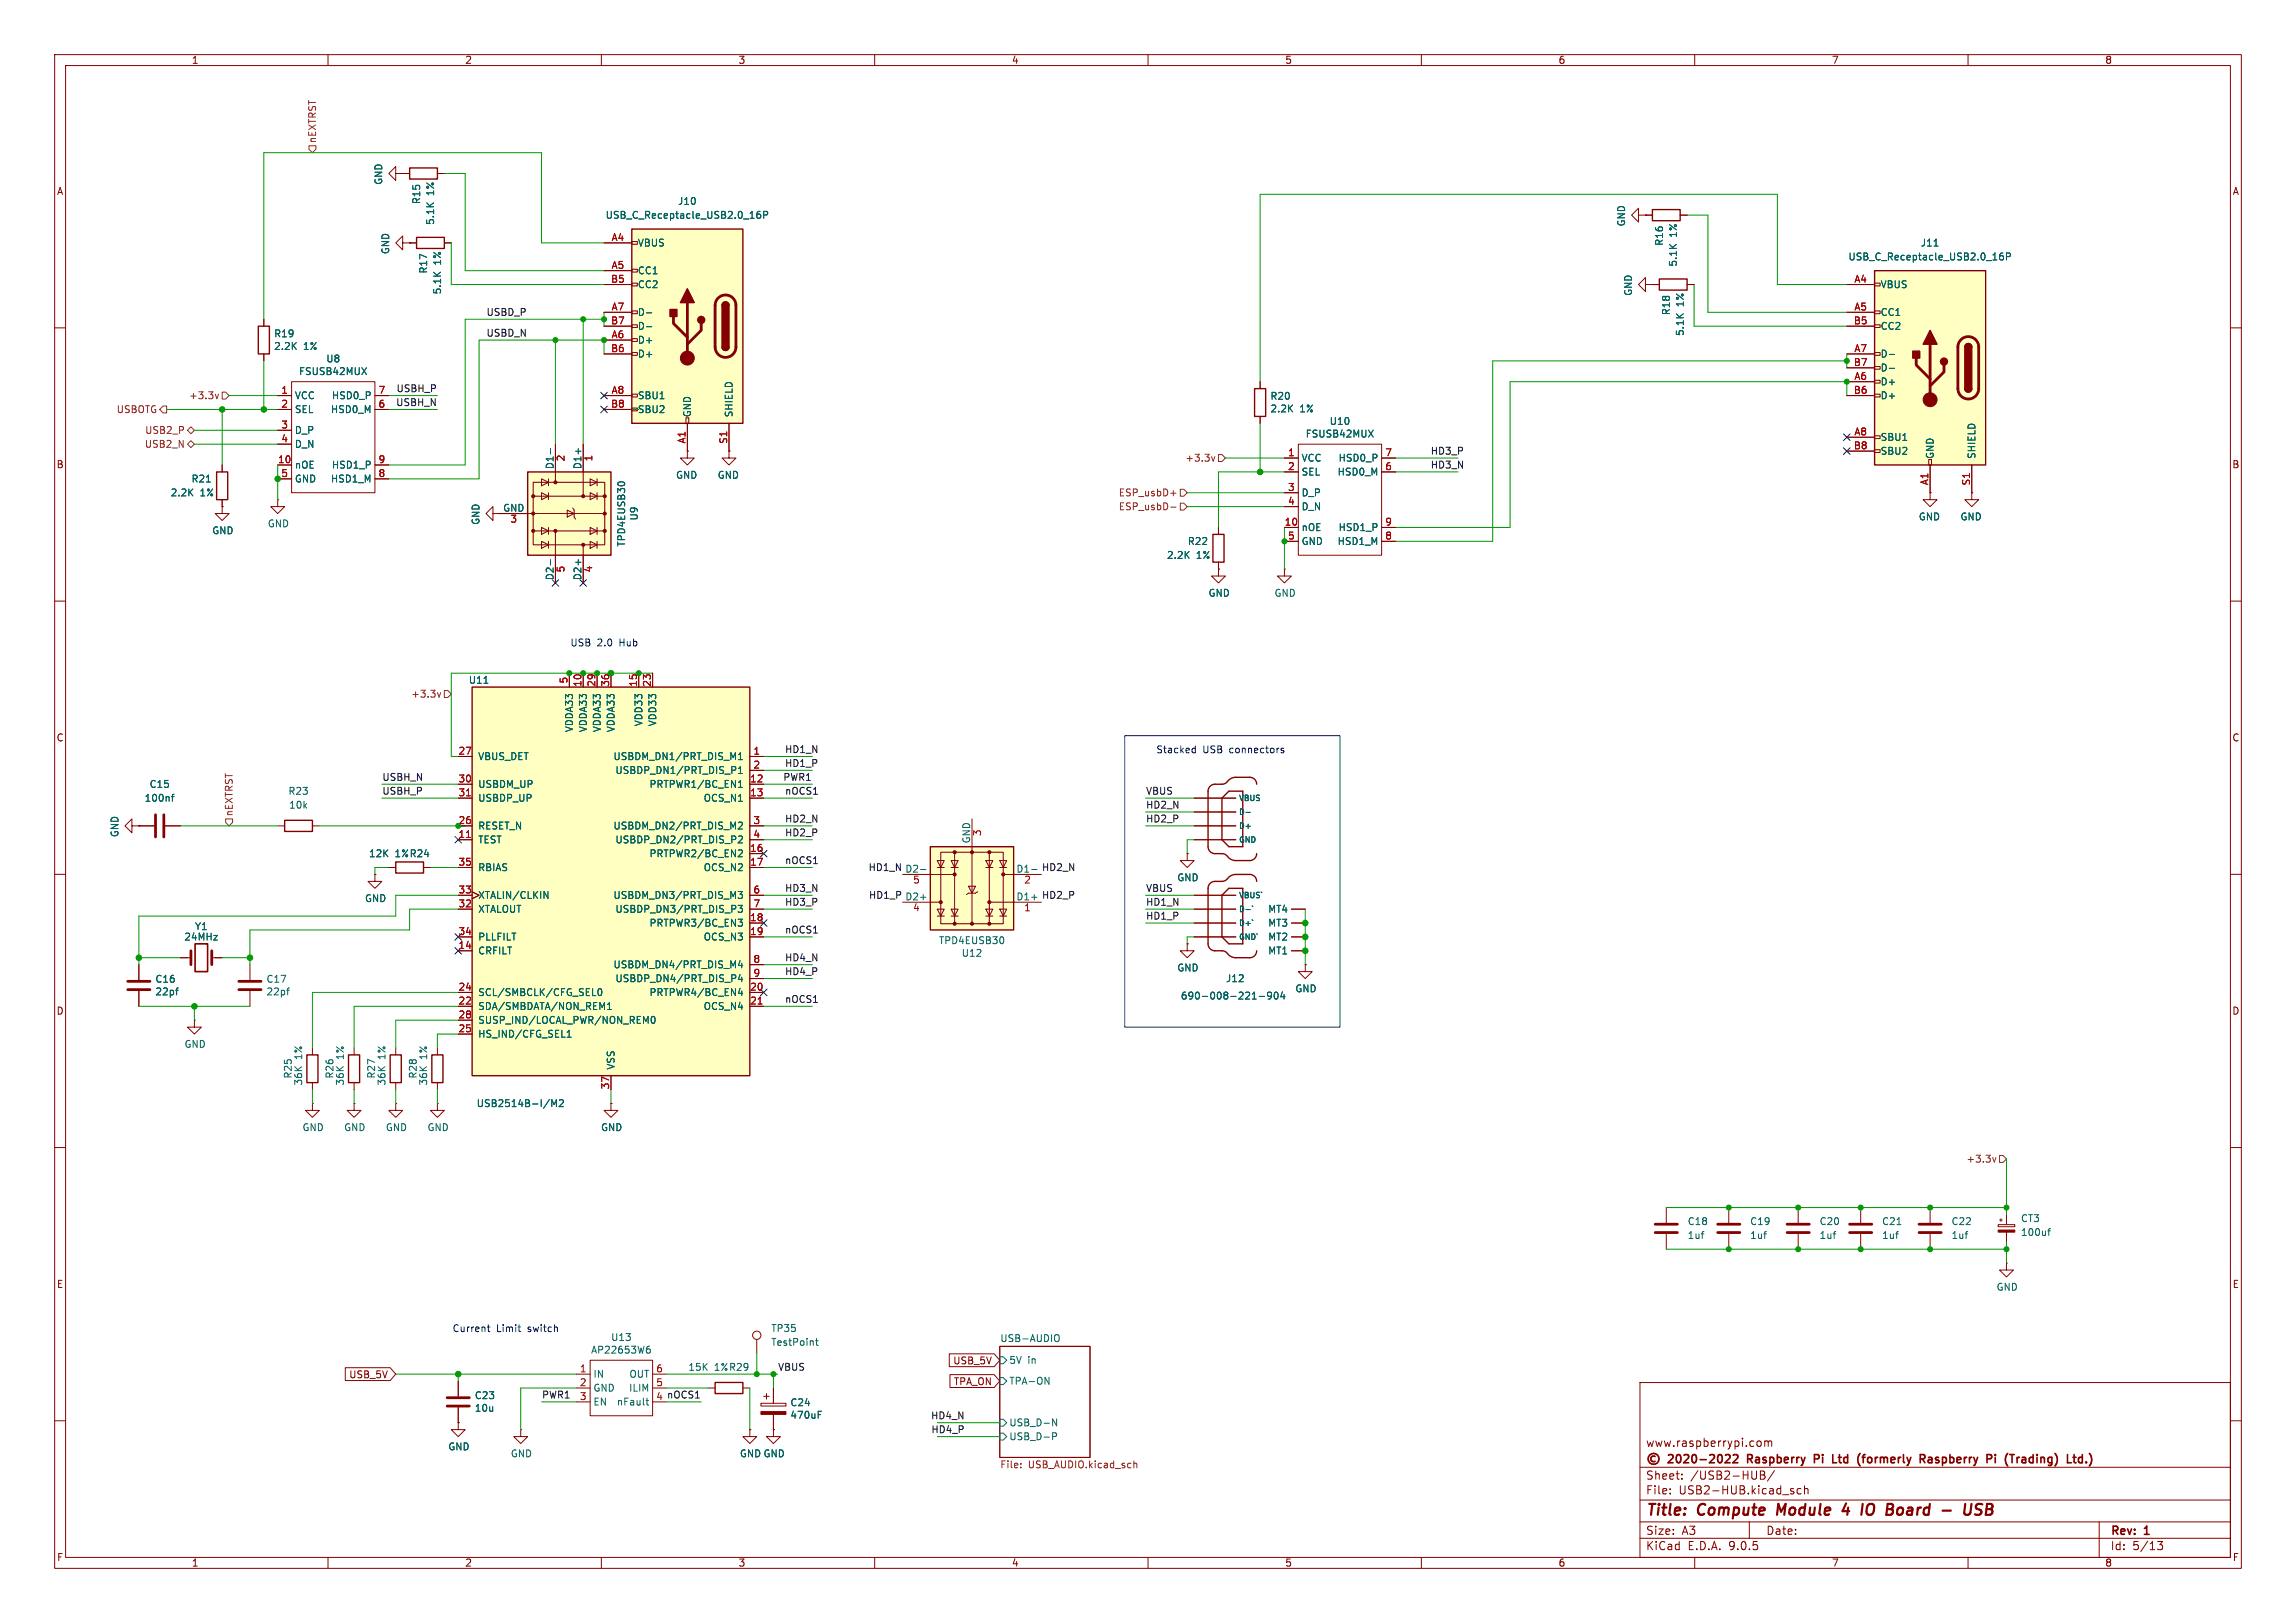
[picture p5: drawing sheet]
<svg xmlns="http://www.w3.org/2000/svg" width="420mm" height="297mm" viewBox="0 0 420 297" stroke-linecap="round" stroke-linejoin="round" font-family="sans-serif">
<defs><g id="words">
<g font-size="2.8" fill="#840000">
<text x="301" y="277.9">Title:</text>
<text x="310.6" y="277.9">Compute</text>
<text x="325.9" y="277.9">Module</text>
<text x="338.7" y="277.9">4</text>
<text x="343" y="277.9">IO</text>
<text x="348.3" y="277.9">Board</text>
<text x="359.3" y="277.9">-</text>
<text x="364.1" y="277.9">USB</text>
</g>
<g font-size="2.1" fill="#840000">
<text x="301" y="265">www.raspberrypi.com</text>
<text x="320.3" y="268.2">Raspberry</text>
<text x="333.1" y="268.2">Pi</text>
<text x="337.1" y="268.2">Ltd</text>
<text x="342.3" y="268.2">(formerly</text>
<text x="354.3" y="268.2">Raspberry</text>
<text x="367.1" y="268.2">Pi</text>
<text x="371.1" y="268.2">(Trading)</text>
<text x="383" y="268.2">Ltd.)</text>
<text x="301" y="273.7">File:</text>
<text x="301" y="271">Sheet:</text>
<text x="307.1" y="273.7">USB2-HUB.kicad_sch</text>
<text x="309.2" y="271">/USB2-HUB/</text>
<text x="301" y="281.1">Size:</text>
<text x="307.6" y="281.1">A3</text>
<text x="323" y="281.1">Date:</text>
<text x="386" y="281.3">Rev:</text>
<text x="392.4" y="281.3">1</text>
<text x="301" y="283.9">KiCad</text>
<text x="308.7" y="283.9">E.D.A.</text>
<text x="316.3" y="283.9">9.0.5</text>
<text x="386" y="283.9">Id:</text>
<text x="390.1" y="283.9">5/13</text>
</g>
<g font-size="1.8" fill="#840000">
<text x="35" y="11.9">1</text>
<text x="85" y="11.9">2</text>
<text x="135" y="11.9">3</text>
<text x="185" y="11.9">4</text>
<text x="235" y="11.9">5</text>
<text x="285" y="11.9">6</text>
<text x="335" y="11.9">7</text>
<text x="385" y="11.9">8</text>
<text x="10.3" y="35.9">A</text>
<text x="408.3" y="35.9">A</text>
<text x="10.3" y="85.9">B</text>
<text x="408.2" y="85.9">B</text>
<text x="91.9" y="93.7">GND</text>
<text x="10.3" y="135.9">C</text>
<text x="408.2" y="135.9">C</text>
<text x="10.3" y="185.9">D</text>
<text x="408.2" y="185.9">D</text>
<text x="10.3" y="235.9">E</text>
<text x="408.3" y="235.9">E</text>
<text x="174.3" y="249.9">USB_5V</text>
<text x="63.8" y="252.4">USB_5V</text>
<text x="174.4" y="253.7">TPA_ON</text>
<text x="10.3" y="285.9">F</text>
<text x="35" y="286.9">1</text>
<text x="85" y="286.9">2</text>
<text x="135" y="286.9">3</text>
<text x="185" y="286.9">4</text>
<text x="235" y="286.9">5</text>
<text x="285" y="286.9">6</text>
<text x="335" y="286.9">7</text>
<text x="385" y="286.9">8</text>
<text x="408.3" y="285.9">F</text>
</g>
<g font-size="1.8" fill="#725600">
<text x="58" y="26.3" transform="rotate(-90 58 26.3)">nEXTRST</text>
<text x="21.2" y="75.8">USBOTG</text>
<text x="34.5" y="73.3">+3.3v</text>
<text x="26.4" y="82.1">USB2_N</text>
<text x="26.4" y="79.6">USB2_P</text>
<text x="216.7" y="84.7">+3.3v</text>
<text x="204.6" y="93.6">ESP_usbD-</text>
<text x="204.6" y="91">ESP_usbD+</text>
<text x="75.1" y="127.9">+3.3v</text>
<text x="42.8" y="149.5" transform="rotate(-90 42.8 149.5)">nEXTRST</text>
<text x="359.6" y="213">+3.3v</text>
<text x="182.9" y="269">File:</text>
<text x="188.1" y="269">USB_AUDIO.kicad_sch</text>
</g>
<g font-size="1.8" fill="#006464">
<text x="70.1" y="33.9" transform="rotate(-90 70.1 33.9)">GND</text>
<text x="79.6" y="35.8" transform="rotate(-90 79.6 35.8)">1%</text>
<text x="77.1" y="37.5" transform="rotate(-90 77.1 37.5)">R15</text>
<text x="79.6" y="41.3" transform="rotate(-90 79.6 41.3)">5.1K</text>
<text x="110.7" y="40.2">USB_C_Receptacle_USB2.0_16P</text>
<text x="123.9" y="37.7">J10</text>
<text x="297.5" y="41.5" transform="rotate(-90 297.5 41.5)">GND</text>
<text x="71.4" y="46.6" transform="rotate(-90 71.4 46.6)">GND</text>
<text x="116.6" y="45.3">VBUS</text>
<text x="304.4" y="45.1" transform="rotate(-90 304.4 45.1)">R16</text>
<text x="306.9" y="43.4" transform="rotate(-90 306.9 43.4)">1%</text>
<text x="338" y="47.9">USB_C_Receptacle_USB2.0_16P</text>
<text x="351.3" y="45.3">J11</text>
<text x="78.3" y="50.2" transform="rotate(-90 78.3 50.2)">R17</text>
<text x="80.9" y="54" transform="rotate(-90 80.9 54)">5.1K</text>
<text x="80.9" y="48.5" transform="rotate(-90 80.9 48.5)">1%</text>
<text x="116.6" y="50.4">CC1</text>
<text x="116.6" y="52.9">CC2</text>
<text x="306.9" y="48.9" transform="rotate(-90 306.9 48.9)">5.1K</text>
<text x="343.9" y="52.9">VBUS</text>
<text x="116.6" y="58">D-</text>
<text x="298.7" y="54.2" transform="rotate(-90 298.7 54.2)">GND</text>
<text x="305.7" y="57.8" transform="rotate(-90 305.7 57.8)">R18</text>
<text x="308.2" y="56.1" transform="rotate(-90 308.2 56.1)">1%</text>
<text x="343.9" y="58">CC1</text>
<text x="50" y="64.2">2.2K</text>
<text x="50" y="61.9">R19</text>
<text x="55.5" y="64.2">1%</text>
<text x="116.6" y="60.6">D-</text>
<text x="116.6" y="63.1">D+</text>
<text x="116.6" y="65.6">D+</text>
<text x="308.2" y="61.6" transform="rotate(-90 308.2 61.6)">5.1K</text>
<text x="343.9" y="60.6">CC2</text>
<text x="343.9" y="65.6">D-</text>
<text x="54.6" y="68.8">FSUSB42MUX</text>
<text x="59.6" y="66.5">U8</text>
<text x="343.9" y="68.2">D-</text>
<text x="343.9" y="70.7">D+</text>
<text x="53.8" y="73.3">VCC</text>
<text x="53.8" y="75.8">SEL</text>
<text x="60.4" y="75.8">HSD0_M</text>
<text x="60.6" y="73.3">HSD0_P</text>
<text x="116.6" y="73.3">SBU1</text>
<text x="116.6" y="75.8">SBU2</text>
<text x="126.6" y="76.5" transform="rotate(-90 126.6 76.5)">GND</text>
<text x="134.2" y="76.5" transform="rotate(-90 134.2 76.5)">SHIELD</text>
<text x="232.3" y="75.7">2.2K</text>
<text x="232.3" y="73.4">R20</text>
<text x="237.8" y="75.7">1%</text>
<text x="243.1" y="78">U10</text>
<text x="343.9" y="73.3">D+</text>
<text x="53.8" y="79.6">D_P</text>
<text x="53.8" y="82.1">D_N</text>
<text x="238.7" y="80.3">FSUSB42MUX</text>
<text x="343.9" y="80.9">SBU1</text>
<text x="343.9" y="83.4">SBU2</text>
<text x="34.9" y="88.5">R21</text>
<text x="53.8" y="86">nOE</text>
<text x="53.8" y="88.5">GND</text>
<text x="60.4" y="88.5">HSD1_M</text>
<text x="60.6" y="86">HSD1_P</text>
<text x="101.3" y="85.9" transform="rotate(-90 101.3 85.9)">D1-</text>
<text x="106.4" y="85.9" transform="rotate(-90 106.4 85.9)">D1+</text>
<text x="123.6" y="87.8">GND</text>
<text x="131.2" y="87.8">GND</text>
<text x="238" y="84.7">VCC</text>
<text x="238" y="87.2">SEL</text>
<text x="244.6" y="87.2">HSD0_M</text>
<text x="244.8" y="84.7">HSD0_P</text>
<text x="353.9" y="84.1" transform="rotate(-90 353.9 84.1)">GND</text>
<text x="361.5" y="84.1" transform="rotate(-90 361.5 84.1)">SHIELD</text>
<text x="31.1" y="91">2.2K</text>
<text x="36.6" y="91">1%</text>
<text x="116.9" y="95.4" transform="rotate(-90 116.9 95.4)">U9</text>
<text x="238" y="91">D_P</text>
<text x="238" y="93.6">D_N</text>
<text x="350.9" y="95.4">GND</text>
<text x="358.5" y="95.4">GND</text>
<text x="38.7" y="98">GND</text>
<text x="48.9" y="96.7">GND</text>
<text x="87.9" y="96.1" transform="rotate(-90 87.9 96.1)">GND</text>
<text x="114.6" y="100.1" transform="rotate(-90 114.6 100.1)">TPD4EUSB30</text>
<text x="217.2" y="99.9">R22</text>
<text x="238" y="97.4">nOE</text>
<text x="238" y="99.9">GND</text>
<text x="244.6" y="99.9">HSD1_M</text>
<text x="244.8" y="97.4">HSD1_P</text>
<text x="101.3" y="106.3" transform="rotate(-90 101.3 106.3)">D2-</text>
<text x="106.4" y="106.3" transform="rotate(-90 106.4 106.3)">D2+</text>
<text x="213.4" y="102.5">2.2K</text>
<text x="218.8" y="102.5">1%</text>
<text x="221" y="109.4">GND</text>
<text x="233" y="109.4">GND</text>
<text x="85.7" y="125.3">U11</text>
<text x="105" y="134.1" transform="rotate(-90 105 134.1)">VDDA33</text>
<text x="107.5" y="134.1" transform="rotate(-90 107.5 134.1)">VDDA33</text>
<text x="110.1" y="134.1" transform="rotate(-90 110.1 134.1)">VDDA33</text>
<text x="112.6" y="134.1" transform="rotate(-90 112.6 134.1)">VDDA33</text>
<text x="117.7" y="133" transform="rotate(-90 117.7 133)">VDD33</text>
<text x="120.2" y="133" transform="rotate(-90 120.2 133)">VDD33</text>
<text x="87.4" y="139.3">VBUS_DET</text>
<text x="112.1" y="139.3">USBDM_DN1/PRT_DIS_M1</text>
<text x="112.5" y="141.8">USBDP_DN1/PRT_DIS_P1</text>
<text x="26.4" y="146.9">100nf</text>
<text x="27.3" y="144.4">C15</text>
<text x="52.7" y="145.6">R23</text>
<text x="52.8" y="148.2">10k</text>
<text x="87.4" y="144.4">USBDM_UP</text>
<text x="87.4" y="146.9">USBDP_UP</text>
<text x="118.7" y="144.4">PRTPWR1/BC_EN1</text>
<text x="128.6" y="146.9">OCS_N1</text>
<text x="21.9" y="153.3" transform="rotate(-90 21.9 153.3)">GND</text>
<text x="87.4" y="152">RESET_N</text>
<text x="87.4" y="154.5">TEST</text>
<text x="112.1" y="152">USBDM_DN2/PRT_DIS_M2</text>
<text x="112.5" y="154.5">USBDP_DN2/PRT_DIS_P2</text>
<text x="177.5" y="154.4" transform="rotate(-90 177.5 154.4)">GND</text>
<text x="67.4" y="157.1">12K</text>
<text x="72.3" y="157.1">1%R24</text>
<text x="87.4" y="159.6">RBIAS</text>
<text x="118.7" y="157.1">PRTPWR2/BC_EN2</text>
<text x="128.6" y="159.6">OCS_N2</text>
<text x="185.8" y="159.8">D1-</text>
<text x="215.3" y="161.5">GND</text>
<text x="66.7" y="165.3">GND</text>
<text x="87.4" y="164.7">XTALIN/CLKIN</text>
<text x="87.4" y="167.2">XTALOUT</text>
<text x="112.1" y="164.7">USBDM_DN3/PRT_DIS_M3</text>
<text x="112.5" y="167.2">USBDP_DN3/PRT_DIS_P3</text>
<text x="185.8" y="164.8">D1+</text>
<text x="231.9" y="167.2">MT4</text>
<text x="33.6" y="172.3">24MHz</text>
<text x="35.6" y="170.4">Y1</text>
<text x="87.4" y="172.3">PLLFILT</text>
<text x="118.7" y="169.8">PRTPWR3/BC_EN3</text>
<text x="128.6" y="172.3">OCS_N3</text>
<text x="171.7" y="173">TPD4EUSB30</text>
<text x="231.9" y="169.8">MT3</text>
<text x="231.9" y="172.3">MT2</text>
<text x="87.4" y="174.9">CRFILT</text>
<text x="112.1" y="177.4">USBDM_DN4/PRT_DIS_M4</text>
<text x="112.5" y="179.9">USBDP_DN4/PRT_DIS_P4</text>
<text x="175.8" y="175.3">U12</text>
<text x="215.3" y="178">GND</text>
<text x="224.2" y="179.9">J12</text>
<text x="231.9" y="174.9">MT1</text>
<text x="28.3" y="182.3">22pf</text>
<text x="28.3" y="180">C16</text>
<text x="48.7" y="182.3">22pf</text>
<text x="48.7" y="180">C17</text>
<text x="87.4" y="182.5">SCL/SMBCLK/CFG_SEL0</text>
<text x="87.4" y="185">SDA/SMBDATA/NON_REM1</text>
<text x="118.7" y="182.5">PRTPWR4/BC_EN4</text>
<text x="128.6" y="185">OCS_N4</text>
<text x="215.9" y="183.1">690-008-221-904</text>
<text x="236.9" y="181.8">GND</text>
<text x="33.7" y="191.9">GND</text>
<text x="87.4" y="187.6">SUSP_IND/LOCAL_PWR/NON_REM0</text>
<text x="87.4" y="190.1">HS_IND/CFG_SEL1</text>
<text x="53.6" y="197.5" transform="rotate(-90 53.6 197.5)">R25</text>
<text x="55.5" y="193.9" transform="rotate(-90 55.5 193.9)">1%</text>
<text x="61.2" y="197.5" transform="rotate(-90 61.2 197.5)">R26</text>
<text x="63.1" y="193.9" transform="rotate(-90 63.1 193.9)">1%</text>
<text x="68.8" y="197.5" transform="rotate(-90 68.8 197.5)">R27</text>
<text x="70.7" y="193.9" transform="rotate(-90 70.7 193.9)">1%</text>
<text x="76.4" y="197.5" transform="rotate(-90 76.4 197.5)">R28</text>
<text x="78.3" y="193.9" transform="rotate(-90 78.3 193.9)">1%</text>
<text x="112.6" y="195.8" transform="rotate(-90 112.6 195.8)">VSS</text>
<text x="55.5" y="198.7" transform="rotate(-90 55.5 198.7)">36K</text>
<text x="63.1" y="198.7" transform="rotate(-90 63.1 198.7)">36K</text>
<text x="70.7" y="198.7" transform="rotate(-90 70.7 198.7)">36K</text>
<text x="78.3" y="198.7" transform="rotate(-90 78.3 198.7)">36K</text>
<text x="87.1" y="202.8">USB2514B-I/M2</text>
<text x="55.2" y="207.2">GND</text>
<text x="62.9" y="207.2">GND</text>
<text x="70.5" y="207.2">GND</text>
<text x="78.1" y="207.2">GND</text>
<text x="109.9" y="207.2">GND</text>
<text x="308.6" y="224.4">C18</text>
<text x="308.6" y="226.9">1uf</text>
<text x="320" y="224.4">C19</text>
<text x="320" y="226.9">1uf</text>
<text x="332.7" y="224.4">C20</text>
<text x="332.7" y="226.9">1uf</text>
<text x="344.2" y="224.4">C21</text>
<text x="344.2" y="226.9">1uf</text>
<text x="356.9" y="224.4">C22</text>
<text x="356.9" y="226.9">1uf</text>
<text x="369.6" y="223.8">CT3</text>
<text x="369.6" y="226.4">100uf</text>
<text x="365.1" y="236.4">GND</text>
<text x="111.7" y="245.6">U13</text>
<text x="141" y="243.9">TP35</text>
<text x="182.9" y="245.7">USB-AUDIO</text>
<text x="108" y="247.9">AP22653W6</text>
<text x="125.8" y="251.1">15K</text>
<text x="130.7" y="251.1">1%R29</text>
<text x="141" y="246.5">TestPoint</text>
<text x="184.5" y="249.8">5V</text>
<text x="188" y="249.8">in</text>
<text x="86.8" y="256.2">C23</text>
<text x="108.5" y="252.3">IN</text>
<text x="108.5" y="254.9">GND</text>
<text x="108.5" y="257.4">EN</text>
<text x="112.7" y="257.4">nFault</text>
<text x="115" y="254.9">ILIM</text>
<text x="115" y="252.3">OUT</text>
<text x="144.5" y="257.5">C24</text>
<text x="184.5" y="253.6">TPA-ON</text>
<text x="86.8" y="258.5">10u</text>
<text x="144.5" y="259.8">470uF</text>
<text x="184.5" y="261.2">USB_D-N</text>
<text x="184.5" y="263.8">USB_D-P</text>
<text x="81.9" y="265.6">GND</text>
<text x="93.3" y="266.9">GND</text>
<text x="135.3" y="266.9">GND GND</text>
</g>
<g font-size="1.8" fill="#a90000">
<text x="111.8" y="44.2">A4</text>
<text x="111.7" y="51.8">B5</text>
<text x="111.8" y="49.3">A5</text>
<text x="339.1" y="51.8">A4</text>
<text x="111.7" y="59.4">B7</text>
<text x="111.8" y="56.9">A7</text>
<text x="339" y="59.4">B5</text>
<text x="339.1" y="56.9">A5</text>
<text x="111.7" y="64.5">B6</text>
<text x="111.8" y="62">A6</text>
<text x="339.1" y="64.5">A7</text>
<text x="339" y="67.1">B7</text>
<text x="339.1" y="69.6">A6</text>
<text x="51.4" y="72.1">1</text>
<text x="51.4" y="74.7">2</text>
<text x="69.1" y="72.1">7</text>
<text x="69.1" y="74.7">6</text>
<text x="111.7" y="74.7">B8</text>
<text x="111.8" y="72.1">A8</text>
<text x="339" y="72.1">B6</text>
<text x="51.4" y="78.5">3</text>
<text x="51.4" y="81">4</text>
<text x="125.5" y="81.3" transform="rotate(-90 125.5 81.3)">A1</text>
<text x="133.1" y="81.3" transform="rotate(-90 133.1 81.3)">S1</text>
<text x="235.5" y="83.6">1</text>
<text x="253.3" y="83.6">7</text>
<text x="339" y="82.3">B8</text>
<text x="339.1" y="79.8">A8</text>
<text x="50.8" y="84.8">10</text>
<text x="51.4" y="87.4">5</text>
<text x="69.1" y="84.8">9</text>
<text x="69.1" y="87.4">8</text>
<text x="103.6" y="84.5" transform="rotate(-90 103.6 84.5)">2</text>
<text x="108.7" y="84.5" transform="rotate(-90 108.7 84.5)">1</text>
<text x="235.5" y="86.1">2</text>
<text x="235.5" y="89.9">3</text>
<text x="253.3" y="86.1">6</text>
<text x="352.8" y="88.9" transform="rotate(-90 352.8 88.9)">A1</text>
<text x="360.4" y="88.9" transform="rotate(-90 360.4 88.9)">S1</text>
<text x="93.3" y="96">3</text>
<text x="235.5" y="92.5">4</text>
<text x="234.9" y="96.3">10</text>
<text x="235.5" y="98.8">5</text>
<text x="253.3" y="96.3">9</text>
<text x="253.3" y="98.8">8</text>
<text x="103.6" y="104.8" transform="rotate(-90 103.6 104.8)">5</text>
<text x="108.7" y="104.8" transform="rotate(-90 108.7 104.8)">4</text>
<text x="103.9" y="125.2" transform="rotate(-90 103.9 125.2)">5</text>
<text x="106.4" y="125.8" transform="rotate(-90 106.4 125.8)">10</text>
<text x="109" y="125.8" transform="rotate(-90 109 125.8)">29</text>
<text x="111.5" y="125.8" transform="rotate(-90 111.5 125.8)">36</text>
<text x="116.6" y="125.8" transform="rotate(-90 116.6 125.8)">15</text>
<text x="119.1" y="125.8" transform="rotate(-90 119.1 125.8)">23</text>
<text x="83.8" y="138.2">27</text>
<text x="83.8" y="143.3">30</text>
<text x="137.1" y="143.3">12</text>
<text x="137.7" y="138.2">1</text>
<text x="137.7" y="140.7">2</text>
<text x="83.8" y="145.8">31</text>
<text x="137.1" y="145.8">13</text>
<text x="83.8" y="150.9">26</text>
<text x="83.8" y="153.4">11</text>
<text x="137.1" y="156">16</text>
<text x="137.7" y="150.9">3</text>
<text x="137.7" y="153.4">4</text>
<text x="179.8" y="153.1" transform="rotate(-90 179.8 153.1)">3</text>
<text x="83.8" y="158.5">35</text>
<text x="137.1" y="158.5">17</text>
<text x="83.8" y="163.6">33</text>
<text x="83.8" y="166.1">32</text>
<text x="137.7" y="163.6">6</text>
<text x="137.7" y="166.1">7</text>
<text x="166.9" y="167.1">4</text>
<text x="166.9" y="162">5</text>
<text x="187.3" y="167.1">1</text>
<text x="187.3" y="162">2</text>
<text x="83.8" y="171.2">34</text>
<text x="83.8" y="173.7">14</text>
<text x="137.1" y="168.7">18</text>
<text x="137.1" y="171.2">19</text>
<text x="137.7" y="176.3">8</text>
<text x="137.7" y="178.8">9</text>
<text x="83.8" y="181.4">24</text>
<text x="83.8" y="183.9">22</text>
<text x="137.1" y="181.4">20</text>
<text x="137.1" y="183.9">21</text>
<text x="83.8" y="186.4">28</text>
<text x="83.8" y="189">25</text>
<text x="111.5" y="199.4" transform="rotate(-90 111.5 199.4)">37</text>
<text x="106" y="251.2">1</text>
<text x="119.9" y="251.2">6</text>
<text x="106" y="253.7">2</text>
<text x="106" y="256.3">3</text>
<text x="119.9" y="253.7">5</text>
</g>
<g font-size="1.8" fill="#0f0f0f">
<text x="88.9" y="57.9">USBD_P</text>
<text x="88.9" y="61.7">USBD_N</text>
<text x="72.4" y="71.9">USBH_P</text>
<text x="72.4" y="74.4">USBH_N</text>
<text x="261.6" y="83.3">HD3_P</text>
<text x="261.6" y="85.8">HD3_N</text>
<text x="143.5" y="137.9">HD1_N</text>
<text x="69.8" y="143">USBH_N</text>
<text x="143.2" y="143">PWR1</text>
<text x="143.5" y="140.4">HD1_P</text>
<text x="69.8" y="145.5">USBH_P</text>
<text x="143.5" y="145.5">nOCS1</text>
<text x="209.5" y="145.5">VBUS</text>
<text x="209.5" y="148.1">HD2_N</text>
<text x="143.5" y="153.1">HD2_P</text>
<text x="143.5" y="150.6">HD2_N</text>
<text x="209.5" y="150.6">HD2_P</text>
<text x="143.5" y="158.2">nOCS1</text>
<text x="158.8" y="159.5">HD1_N D2-</text>
<text x="190.5" y="159.5">HD2_N</text>
<text x="143.5" y="165.8">HD3_P</text>
<text x="143.5" y="163.3">HD3_N</text>
<text x="158.8" y="164.6">HD1_P D2+</text>
<text x="190.5" y="164.6">HD2_P</text>
<text x="209.5" y="163.3">VBUS</text>
<text x="209.5" y="165.8">HD1_N</text>
<text x="143.5" y="170.9">nOCS1</text>
<text x="209.5" y="168.4">HD1_P</text>
<text x="143.5" y="178.5">HD4_P</text>
<text x="143.5" y="176">HD4_N</text>
<text x="143.5" y="183.6">nOCS1</text>
<text x="142.2" y="250.9">VBUS</text>
<text x="99.1" y="256">PWR1</text>
<text x="119.9" y="256.3">4 nOCS1</text>
<text x="170.2" y="259.8">HD4_N</text>
<text x="170.3" y="262.4">HD4_P</text>
</g>
<g font-size="1.8" fill="#0000c2">
<text x="104.2" y="118.4">USB</text>
<text x="109.2" y="118.4">2.0</text>
<text x="113.4" y="118.4">Hub</text>
<text x="211.4" y="137.9">Stacked</text>
<text x="220" y="137.9">USB</text>
<text x="225" y="137.9">connectors</text>
<text x="82.7" y="243.8">Current</text>
<text x="90.8" y="243.8">Limit</text>
<text x="96.6" y="243.8">switch</text>
</g>
<g font-size="1.4" fill="#006464">
<text x="226.6" y="146.8">VBUS</text>
<text x="226.6" y="149.3">D-</text>
<text x="226.6" y="151.9">D+</text>
<text x="226.6" y="154.4">GND</text>
<text x="226.6" y="164.6">VBUS`</text>
<text x="226.6" y="167.1">D-`</text>
<text x="226.6" y="169.6">D+`</text>
<text x="226.6" y="172.2">GND`</text>
</g>
</g></defs>
<g fill="none" stroke="#840000" stroke-width=".18">
<path d="M10 10h400v277h-400zM12 12h396v273h-396zM60 10v2M110 10v2M160 10v2M210 10v2M260 10v2M310 10v2M360 10v2M10 60h2M408 60h2M133.3 82.6v1.2h-1.2l1.2 1.3 1.3-1.3h-1.3"/>
<path d="M133.3 82.6h.1M360.7 90.2v1.2h-1.3l1.3 1.3 1.2-1.3h-1.2M360.7 90.2h.1M10 110h2M408 110h2M10 160h2M218.4 146.1h7.7M218.4 148.6h7.7M218.4 151.1h7.7M218.4 153.7h7.7M408 160h2M217.2 172.7v1.3h1.2l-1.2 1.3-1.3-1.3h1.3"/>
<path d="M217.2 172.7h.1M218.4 163.8h7.7M218.4 166.4h7.7M218.4 168.9h7.7M218.4 171.5h7.7M236.2 166.4h2.6M236.2 168.9h2.6M236.2 171.5h2.6M236.2 174h2.6M238.8 176.5v1.3h1.2l-1.2 1.3-1.3-1.3h1.3M238.8 176.5h.1M10 210h2"/>
<path d="M408 210h2M182.9 246.4h16.5v20.3h-16.5zM300 253h108v32h-108zM10 260h2M300 278.5h108M300 274.5h108M300 268.5h108M305.5 273.2v.2M305.5 272.5v.1M307.7 270.5v.2M307.7 269.8v.1M320 278.5v3"/>
<path d="M321.7 263.7l.3 .1 .2 .2-.1 .5-.4 .2M322 269.2v1.5h.6l.3-.3a.39 .39 0 0 0-.4-.5M322 269.9h.5M322.7 269.3l.1 .3-.3 .3M322.8 263.7v1M322.8 263.8l.4-.1 .2 .2M323.4 263.9l.3-.2 .3 .1 .1 .9M323.4 263.9v.8M324.6 269.1l-1.3 1.9M328.1 273v.3M329.4 272.5l-.4-.1-.3 .3v.4l.2 .2h.5M330.1 272.5l.2-.1 .4 .1v.9"/>
<path d="M330.1 271.9v1.5M384 278.5v6.5M408 260h2M60 285v2M110 285v2M160 285v2M210 285v2M260 285v2M300 281.5h108M310 285v2M360 285v2M394.7 282.1h.9l-.5 .6 .4 .1v.6l-.2 .2-.6-.1"/>
</g>
<path d="M325.3 275.2l-.3 2M337.7 275.1l-.7 1.4h1.3M338.1 275.9l-.2 1.3M342.4 275.2a.77 .77 0 0 0-.9 .7v1l.3 .3h.4M347.8 275.9a.62 .62 0 0 0-.7 .4v.7l.2 .2h.3M359.5 275.2l-.2 1.6M360.6 275.2l-.2 1.6M362.6 275.3a.85 .85 0 0 0-1 .1 .45 .45 0 0 0 .2 .8l.3 .1a.49 .49 0 0 1 .4 .5 .49 .49 0 0 1-.5 .4l-.7-.1M363.4 276.2h.6M363.5 275.2l-.3 2h.8" fill="none" stroke="#840000" stroke-width=".4"/>
<g fill="none" stroke="#840000" stroke-width=".3">
<path d="M302.1 266a1 1 0 0 0-.4 1.6 1 1 0 0 0 1.6 0 1 1 0 0 0-.5-1.6M302.8 266.5a.52 .52 0 0 0-.8 .5 .52 .52 0 0 0 .8 .4M305.2 266.3l.6-.1 .2 .1v.3l-.9 1.1h.9M306.8 266.3l.2-.1a.8 .8 0 0 1 .5 .7 .8 .8 0 0 1-.5 .8l-.2-.2-.2-.4zM308 266.3l.6-.1 .2 .1 .1 .3-.9 1.1h.9M309.6 266.3l.2-.1a.8 .8 0 0 1 .5 .7 .8 .8 0 0 1-.5 .8l-.2-.2-.1-.4zM311 267.1h1.1M312.8 266.3l.5-.1 .2 .1 .1 .3-.9 1.1h.9M314.3 266.3l.2-.1a.8 .8 0 0 1 .6 .7 .8 .8 0 0 1-.6 .8l-.2-.2-.1-.4zM315.6 266.3l.6-.1 .2 .1 .1 .3-1 1.1h1M317 266.3l.6-.1 .2 .1 .1 .3-.9 1.1h.9M319.7 267h.6"/>
<path d="M320.3 266.2h-.6v1.5M332.6 266.3l-.7-.1v1.5M332.6 266.9l-.7 .1M335.3 267.7h.7M336.3 266.7h.5M336.5 266.2v1.4M340.3 266h-.1M340.6 266.7h.6M341.2 266.2l-.3 .1M341.7 266.8v.7M351.6 267l.5 .7M352 266.3l.1 .2-.1 .4"/>
<path d="M352.8 266.8h.5l.1 .9M353.4 267l-.5 .1a.29 .29 0 0 0-.2 .3 .29 .29 0 0 0 .2 .3l.5-.1M369.9 266.8h.6M370.5 267l-.5 .1a.29 .29 0 0 0-.2 .3 .29 .29 0 0 0 .2 .3l.5-.1M380.8 266.7l.1 .1M380.9 266.2v1.5M380.9 267.6l-.1 .1M381.6 267.5v.2M382.2 266l.3 .4M382.5 267.8l-.3 .5"/>
</g>
<g fill="none" stroke="#006464" stroke-width=".18">
<path d="M227.9 148.7h.8M229 165.8l.2 .1M230.3 182.3h1M232.6 182.1l-.3 .2h-.3l-.1-.2v-.3l.2-.2h.2l.3 .2a.84 .84 0 0 1-.4 1h-.2M233.2 181.6h.2a.68 .68 0 0 1 .4 .6 .68 .68 0 0 1-.4 .6 .84 .84 0 0 1-.2-1.2zM234.6 181.5l-.3 .9h.8M234.9 182v.8M182.9 248.3h.6l.6 .6-.6 .7h-.6zM182.9 252.1h.6l.6 .6-.6 .7h-.6zM182.9 259.7h.6l.6 .6-.6 .7h-.6zM191.2 252l.7 1.3v-1.3M192.6 259.7l.7 1.2v-1.2"/>
<path d="M193.2 244.2a.43 .43 0 0 1 .5 .5v.4a.43 .43 0 0 1-.5 .4M182.9 262.3h.6l.6 .6-.6 .6h-.6zM192.6 262.2h.4l.3 .2-.1 .4-.6 .1"/>
</g>
<path d="M186.7 268.5v.1M186.7 267.8v.1M207.4 267.3v1.3M207.4 267.9l.2-.1h.3l.1 .8" fill="none" stroke="#725600" stroke-width=".18"/>
<path d="M223.5 146.1l1.3-1.3h2.5v10.1h-2.5l-1.3-1.2zM229.9 143.5a1.27 1.27 0 0 0-1.3-1.3h-2.5a2.72 2.72 0 0 0-1.9 1.1l-.6 .2h-1.4a1.27 1.27 0 0 0-1.2 1.3v10.1a1.27 1.27 0 0 0 1.2 1.3h1.4l.5 .2a2.75 2.75 0 0 0 2 1.1h2.5a1.27 1.27 0 0 0 1.3-1.3M224.8 162.6h2.5v10.1h-2.5l-1.3-1.2v-7.7zM229.9 161.3a1.27 1.27 0 0 0-1.3-1.3h-2.5a2.72 2.72 0 0 0-1.9 1.1l-.6 .2h-1.4a1.27 1.27 0 0 0-1.2 1.3v10.1a1.27 1.27 0 0 0 1.2 1.3h1.4l.5 .1a2.75 2.75 0 0 0 2 1.2h2.5a1.27 1.27 0 0 0 1.3-1.3" fill="none" stroke="#840000" stroke-width=".25"/>
<path d="M115.6 41.9h20.3v35.6h-20.3z" fill="#ffffc2"/>
<g fill="none" stroke="#840000" stroke-width=".18">
<path d="M299.7 39.4v-1.3l-1.3 1.3 1.3 1.2v-1.2h1.3M301 39.4h.1M301 39.4h1.3M307.3 39.4h1.3M110.5 44.5h5.1M110.5 49.5h5.1M110.5 52.1h5.1M110.5 57.2h5.1M110.5 59.7h5.1M115.6 44.2h1v.5h-1zM115.6 49.3h1v.5h-1zM115.6 51.8h1v.5h-1z"/>
<path d="M115.6 56.9h1v.5h-1zM115.6 59.4h1v.5h-1zM301 52.1v-1.3l-1.3 1.3 1.3 1.2v-1.2h1.3M302.3 52.1h.1M302.3 52.1h1.2M308.6 52.1h1.3M110.5 62.2h5.1M110.5 64.8h5.1M110.5 72.4h5.1M110.5 74.9h5.1M115.6 62h1v.5h-1zM115.6 64.5h1v.5h-1z"/>
<path d="M115.6 72.1h1v.5h-1zM115.6 74.7h1v.5h-1zM125.5 76.5h.5v1h-.5zM125.7 77.5v5.1M133.3 77.5v5.1M230.5 69.9v1.2M230.5 76.2v1.3M234.9 83.8h2.6M234.9 86.4h2.6M234.9 96.5h2.6M234.9 99.1h2.6M234.9 90.2h2.6"/>
<path d="M234.9 92.7h2.6M237.5 81.3h15.2v20.3h-15.2zM252.7 83.8h2.6M252.7 86.4h2.6M252.7 96.5h2.6M252.7 99.1h2.6M353.1 90.2v1.2h-1.3l1.3 1.3 1.2-1.3h-1.2M353.1 90.2h.1M25.4 151.1h2.8M30.2 151.1h2.8M71.1 158.8h1.3M77.5 158.8h1.2"/>
<path d="M25.4 176.5v2.8M33 175.3h1.9M38.7 175.3h1.9M25.4 181.4v2.8M304.8 221v2.8M304.8 225.8v2.8M316.2 221v2.8M316.2 225.8v2.8M328.9 221v2.8M328.9 225.8v2.8M340.4 221v2.8M340.4 225.8v2.8"/>
<path d="M353.1 221v2.8M353.1 225.8v2.8M365.5 224.1h3.1v.4h-3.1zM365.8 223.3h.5M366 223v.5M367 231.1v1.3h1.3l-1.3 1.3-1.2-1.3h1.2M367 231.1h.1M367 222.2v1.9M367 225.5v1.8M83.8 252.7v2.8M83.8 257.6v2.7"/>
</g>
<path d="M302.3 38.4h5v2h-5zM115.6 41.9h20.3v35.6h-20.3zM132.1 55.9a.64 .64 0 0 1 .6-.7 .64 .64 0 0 1 .6 .7M303.5 51.1h5.1v2h-5.1zM132.1 63.5a.64 .64 0 0 0 .6 .6 .64 .64 0 0 0 .6-.6M229.5 71.1h2v5.1h-2zM72.4 157.7h5.1v2.1h-5.1z" fill="none" stroke="#840000" stroke-width=".25"/>
<g fill="none" stroke="#840000" stroke-width=".51">
<path d="M123.2 57.9v1.3l2.5 2.5M125.7 55.4v10.1M128.3 59.2v1.3l-2.6 2.5M131.4 54.5a1.9 1.9 0 0 1 2-.4 1.9 1.9 0 0 1 1.2 1.8v7.6a1.91 1.91 0 0 1-1.9 1.9 1.91 1.91 0 0 1-1.9-1.9v-7.8l.2-.6zM28.4 149.1v4.1M30 149.1v4.1M23.4 179.6h4M34.9 174v2.5M38.7 174v2.5M23.4 181.1h4M302.8 224h4M302.8 225.6h4"/>
<path d="M314.2 224h4.1M314.2 225.6h4.1M326.9 224h4.1M326.9 225.6h4.1M338.3 224h4.1M338.3 225.6h4.1M351 224h4.1M351 225.6h4.1M81.8 255.8h4.1M81.8 257.3h4.1"/>
</g>
<g fill="#840000" stroke="#840000" stroke-width=".25">
<path d="M132.1 55.9h1.2v7.6h-1.2z"/>
<path d="M132.3 55.4a.64 .64 0 0 1 .7-.1 .64 .64 0 0 1 .3 .6h-1.2z"/>
<path d="M132.1 63.5h1.2a.64 .64 0 0 1-.6 .6 .64 .64 0 0 1-.6-.6z"/>
<path d="M125.7 52.8l1.3 2.6h-2.5z"/>
<path d="M122.6 56.6h1.2v1.3h-1.2z"/>
<circle cx="128.3" cy="58.5" r=".63"/>
</g>
<g fill="#840000" stroke="#840000" stroke-width=".18">
<path d="M365.5 225.1h3.1v.4h-3.1z"/>
<circle cx="125.7" cy="65.5" r="1.27"/>
</g>
<g fill="none" stroke="#006464" stroke-width=".18">
<path d="M139 38.7h-.3a.86 .86 0 0 0 0 1.2l.4-.1 .1-.4-.3-.2h-.3l-.2 .2M139.7 39.3h.6l.1-.2v-.3l-.7-.1v1.2M118.3 57.2h.9M118.3 59.8h.9M250.3 78.7l.9 1.3M251.2 78.7l-.9 1.3M31.4 145.8h.4M31.8 145.4l-.3 .1v1.1M32.1 181.2h.5M32.6 180.8l-.2 .1M311.2 225.8h.5M311.6 225.4h.1"/>
<path d="M322.6 225.8h.5M323 225.4h.1M335.3 225.8h.5M335.7 225.4h.1M346.8 225.8h.4M347 224.1h.7M347.1 225.4h.1M359.5 225.8h.4M359.8 225.4h.1M374.6 225.2h.5M375.1 224.8l-.3 .2v1.1"/>
</g>
<path d="M35.7 172.7h2.3v5.1h-2.3z" fill="none" stroke="#840000" stroke-width=".3"/>
<path d="M342.9 49.5h20.3v35.6h-20.3z" fill="#ffffc2"/>
<g fill="none" stroke="#840000" stroke-width=".18">
<path d="M72.4 31.8v-1.3l-1.3 1.3 1.3 1.2v-1.2h1.3M73.7 31.8h.1M73.7 31.8h1.2M80 31.8h1.3M48.3 58.4v1.3M73.7 44.5v-1.3l-1.3 1.3 1.3 1.2v-1.2h1.2M74.9 44.5h.1M74.9 44.5h1.3M81.3 44.5h1.2M337.8 52.1h5.1M337.8 57.2h5.1M337.8 59.7h5.1"/>
<path d="M342.9 51.8h1v.5h-1zM342.9 56.9h1v.5h-1zM342.9 59.4h1v.5h-1zM48.3 64.8v1.2M50.8 72.4h2.5M50.8 74.9h2.5M50.8 78.7h2.5M53.3 69.9h15.3v20.3h-15.3zM68.6 72.4h2.5M68.6 74.9h2.5M337.8 64.8h5.1M337.8 67.3h5.1"/>
<path d="M337.8 69.9h5.1M337.8 72.4h5.1M342.9 64.5h1v.5h-1zM342.9 67.1h1v.5h-1zM342.9 69.6h1v.5h-1zM342.9 72.1h1v.5h-1zM342.9 79.8h1v.5h-1zM50.8 85.1h2.5M50.8 87.6h2.5M50.8 81.3h2.5M68.6 85.1h2.5M68.6 87.6h2.5"/>
<path d="M125.7 82.6v1.2h-1.2l1.2 1.3 1.3-1.3h-1.3M125.7 82.6h.1M337.8 80h5.1M337.8 82.6h5.1M342.9 82.3h1v.5h-1zM352.8 84.1h.5v1h-.5zM353.1 85.1v5.1M360.7 85.1v5.1M24.1 151.1v-1.2l-1.2 1.2 1.2 1.3v-1.3h1.3M25.4 151.1h.1M50.8 151.1h1.3M57.1 151.1h1.3"/>
<path d="M45.7 176.5v2.8M35.6 186.7v1.3h1.2l-1.2 1.2-1.3-1.2h1.3M35.6 186.7h.1M45.7 181.4v2.8M57.1 201.9v1.3h1.3l-1.3 1.3-1.2-1.3h1.2M57.1 201.9h.1"/>
</g>
<path d="M74.9 30.7h5.1v2.1h-5.1zM47.2 59.7h2.1v5.1h-2.1zM76.2 43.4h5.1v2.1h-5.1zM342.9 49.5h20.3v35.6h-20.3zM359.4 63.5a.64 .64 0 0 1 .6-.6 .64 .64 0 0 1 .7 .6M359.4 71.1a.64 .64 0 0 0 .6 .7 .64 .64 0 0 0 .7-.7M52.1 150.1h5v2h-5z" fill="none" stroke="#840000" stroke-width=".25"/>
<path d="M350.5 65.5v1.3l2.6 2.5M353.1 63v10.2M355.6 66.8v1.3l-2.5 2.5M358.7 62.2a1.91 1.91 0 0 1 2.1-.5 1.91 1.91 0 0 1 1.1 1.8v7.6a1.91 1.91 0 0 1-1.9 1.9 1.91 1.91 0 0 1-1.9-1.9v-7.7l.2-.7zM43.7 179.6h4.1M43.7 181.1h4.1" fill="none" stroke="#840000" stroke-width=".51"/>
<g fill="#840000" stroke="#840000" stroke-width=".25">
<path d="M359.4 63.5h1.3v7.6h-1.3z"/>
<path d="M359.6 63.1a.64 .64 0 0 1 .7-.2 .64 .64 0 0 1 .4 .6h-1.3z"/>
<path d="M359.4 71.1h1.3a.64 .64 0 0 1-.7 .7 .64 .64 0 0 1-.6-.7z"/>
<path d="M353.1 60.5l1.2 2.5h-2.5z"/>
<path d="M349.9 64.3h1.3v1.2h-1.3z"/>
<circle cx="355.6" cy="66.2" r=".63"/>
</g>
<circle cx="353.1" cy="73.2" r="1.27" fill="#840000" stroke="#840000" stroke-width=".18"/>
<path d="M353.8 45h.7M366.4 46.3l-.4 .1a.86 .86 0 0 0 0 1.2l.4-.2 .1-.4-.3-.2h-.3l-.1 .2M367 47l.6-.1 .2-.2-.1-.3-.7-.1v1.3M66.2 67.3l.8 1.2M67 67.3l-.8 1.2M345.6 64.9h1M345.6 67.4h1M52.4 181.2h.5M52.9 180.8l-.2 .1" fill="none" stroke="#006464" stroke-width=".18"/>
<path d="M96.5 86.4h15.3v15.2h-15.3z" fill="#ffffc2"/>
<g fill="none" stroke="#840000" stroke-width=".18">
<path d="M40.6 92.7v1.3h1.3l-1.3 1.3-1.2-1.3h1.2M40.6 92.7h.1M40.6 85.1v1.3M40.6 91.4v1.3M50.8 91.4v1.3h1.3l-1.3 1.3-1.3-1.3h1.3M50.8 91.4h.1M90.2 94v-1.3l-1.3 1.3 1.3 1.3v-1.3h20.4M97.5 88.3h13.1v11.4h-13.1zM97.5 90.8h13.1M97.5 97.2h13.1M99.1 87.6l1.2 .7-1.2 .6zM99.1 90.2l1.2 .6-1.2 .6z"/>
<path d="M99.1 96.5l1.2 .7-1.2 .6zM99.1 99.1l1.2 .6-1.2 .6zM100.3 87.6v1.3M100.3 90.2v1.2M100.3 96.5v1.3M100.3 99.1v1.2M101.6 81.3v7M101.6 97.2v9.5M103.8 93.3l1.2 .7-1.2 .6zM104.8 93l.2 .3v1.3l.3 .4M106.7 81.3v9.5M106.7 99.7v7"/>
<path d="M107.9 87.6l1.3 .7-1.3 .6zM107.9 90.2l1.3 .6-1.3 .6zM107.9 96.5l1.3 .7-1.3 .6zM107.9 99.1l1.3 .6-1.3 .6zM109.2 87.6v1.3M109.2 90.2v1.2M109.2 96.5v1.3M109.2 99.1v1.2M222.9 96.5v1.3M222.9 104.1v1.3h1.3l-1.3 1.3-1.3-1.3h1.3M222.9 104.1h.1M222.9 102.9v1.2"/>
<path d="M234.9 104.1v1.3h1.3l-1.3 1.3-1.2-1.3h1.2M234.9 104.1h.1"/>
</g>
<path d="M39.6 86.4h2.1v5h-2.1zM96.5 86.4h15.3v15.2h-15.3zM221.9 97.8h2v5.1h-2z" fill="none" stroke="#840000" stroke-width=".25"/>
<g fill="#840000" stroke="#840000" stroke-width=".18">
<circle cx="101.6" cy="88.3" r=".28"/>
<circle cx="110.6" cy="90.8" r=".28"/>
<circle cx="106.7" cy="90.8" r=".28"/>
<circle cx="97.5" cy="90.8" r=".28"/>
<circle cx="110.6" cy="94" r=".28"/>
<circle cx="97.5" cy="94" r=".28"/>
<circle cx="110.6" cy="97.2" r=".28"/>
<circle cx="101.6" cy="97.2" r=".28"/>
<circle cx="97.5" cy="97.2" r=".28"/>
<circle cx="106.7" cy="99.7" r=".28"/>
</g>
<path d="M37.8 88.2h.7M100.7 82.1v1M105.8 82.1v1M113.1 88.3l.4-.1 .6 .1M100.7 102.4v1M105.8 102.4v1" fill="none" stroke="#006464" stroke-width=".18"/>
<path d="M86.4 125.7h50.8v71.2h-50.8z" fill="#ffffc2"/>
<path d="M86.4 125.7h50.8v71.2h-50.8z" fill="none" stroke="#840000" stroke-width=".25"/>
<g fill="none" stroke="#840000" stroke-width=".18">
<path d="M83.8 138.4h2.6M104.1 123.2v2.5M106.7 123.2v2.5M109.2 123.2v2.5M111.8 123.2v2.5M116.8 123.2v2.5M119.4 123.2v2.5M137.2 138.4h2.5M83.8 143.5h2.6M83.8 146.1h2.6M83.8 151.1h2.6M83.8 153.7h2.6"/>
<path d="M83.8 158.8h2.6M137.2 143.5h2.5M137.2 146.1h2.5M137.2 151.1h2.5M137.2 153.7h2.5M137.2 158.8h2.5M137.2 141h2.5M137.2 156.2h2.5M83.8 163.8h2.6M83.8 166.4h2.6M83.8 171.5h2.6M83.8 174h2.6"/>
<path d="M86.4 163.2l1.2 .6-1.2 .7M137.2 163.8h2.5M137.2 166.4h2.5M137.2 171.5h2.5M137.2 168.9h2.5M137.2 176.5h2.5M137.2 179.1h2.5M83.8 181.6h2.6M83.8 184.2h2.6M83.8 186.7h2.6M83.8 189.2h2.6M111.8 196.9v2.5"/>
<path d="M137.2 181.6h2.5M137.2 184.2h2.5M111.8 201.9v1.3h1.2l-1.2 1.3-1.3-1.3h1.3M111.8 201.9h.1"/>
</g>
<path d="M85.3 145.6h.8M85.3 153.3h.8M138.7 183.7h.7" fill="none" stroke="#a90000" stroke-width=".18"/>
<g fill="none" stroke="#006464" stroke-width=".18">
<path d="M88.5 125h.8M135.1 139h.7M135.1 138.1l.3-.4v1.3M134.4 140.3l.2 .2-.1 .3-.1 .1M135.1 140.6l.3-.3v1.2M135.1 143.2l.3-.4v1.3M135.1 141.5h.7M135.1 144.1h.7M135.1 150.6l.5-.2 .2 .4-.8 .9h.8M135.1 153.1l.5-.1 .2 .3-.8 .9h.8M135.3 155.5l.4 .1 .1 .3-.8 .9h.8M99.5 163.1l.7 1.3v-1.3"/>
<path d="M135 163.1h.8l-.4 .5 .3 .1v.6l-.1 .1-.6-.1M135 165.7h.8l-.4 .5 .3 .1v.5l-.1 .1-.6-.1M135 168.2h.8l-.4 .5 .3 .1 .1 .4-.2 .3h-.4M135.4 175.8l-.3 .9h.8M135.4 178.3l-.3 .9h.8M135.7 176.3v.8M135.7 178.8v.8M103.7 189.8h.8M103.7 188.9l.4-.4v1.3M108.4 182.2h.6M109.5 181l.2-.1a.68 .68 0 0 1 .4 .7 .68 .68 0 0 1-.4 .6l-.3-.5zM111.1 184.7h.7"/>
<path d="M111.1 183.8l.4-.3v1.2M118.1 186.9l.5-.9v1.3M119.2 186.1l.2-.1a.68 .68 0 0 1 .4 .6 .68 .68 0 0 1-.4 .7l-.3-.5zM135.4 180.9l-.3 .9h.8M135.7 181.3v.9M100.5 201.2l-1.1 1.6M100.9 202.5v-1.3l.5 .9 .4-.9v1.3M102.3 201.4l.5-.2 .3 .4-.8 .9h.8"/>
</g>
<path d="M170.2 154.9h15.2v15.3h-15.2z" fill="#ffffc2"/>
<g fill="none" stroke="#840000" stroke-width=".18">
<path d="M73.7 31.8h.1M73.7 31.8h1.2M80 31.8h1.3M301 39.4h.1M301 39.4h1.3M307.3 39.4h1.3M48.3 58.4v1.3M74.9 44.5h.1M74.9 44.5h1.3M81.3 44.5h1.2M110.5 52.1h5.1M110.5 57.2h5.1"/>
<path d="M110.5 59.7h5.1M110.5 44.5h5.1M110.5 49.5h5.1M302.3 52.1h.1M302.3 52.1h1.2M308.6 52.1h1.3M337.8 52.1h5.1M337.8 57.2h5.1M337.8 59.7h5.1M48.3 64.8v1.2M50.8 72.4h2.5M50.8 74.9h2.5"/>
<path d="M50.8 78.7h2.5M68.6 72.4h2.5M68.6 74.9h2.5M110.5 64.8h5.1M110.5 72.4h5.1M110.5 62.2h5.1M110.5 74.9h5.1M125.7 77.5v5.1M133.3 77.5v5.1M230.5 69.9v1.2M230.5 76.2v1.3M337.8 64.8h5.1"/>
<path d="M337.8 67.3h5.1M337.8 69.9h5.1M337.8 72.4h5.1M40.6 92.7h.1M40.6 85.1v1.3M40.6 91.4v1.3M50.8 85.1h2.5M50.8 87.6h2.5M50.8 81.3h2.5M68.6 85.1h2.5M68.6 87.6h2.5M91.4 94h5.1"/>
<path d="M101.6 81.3v5.1M106.7 81.3v5.1M125.7 82.6h.1M133.3 82.6h.1M222.9 96.5v1.3M234.9 83.8h2.6M234.9 86.4h2.6M234.9 96.5h2.6M234.9 99.1h2.6M234.9 90.2h2.6M234.9 92.7h2.6M252.7 83.8h2.6"/>
<path d="M252.7 86.4h2.6M252.7 96.5h2.6M252.7 99.1h2.6M337.8 80h5.1M337.8 82.6h5.1M353.1 90.2h.1M353.1 85.1v5.1M360.7 90.2h.1M360.7 85.1v5.1M101.6 101.6v5.1M106.7 101.6v5.1M222.9 104.1h.1"/>
<path d="M222.9 102.9v1.2M83.8 138.4h2.6M104.1 123.2v2.5M106.7 123.2v2.5M109.2 123.2v2.5M111.8 123.2v2.5M116.8 123.2v2.5M119.4 123.2v2.5M137.2 138.4h2.5M25.4 151.1h.1M25.4 151.1h2.8M30.2 151.1h2.8"/>
<path d="M71.1 158.8h1.3M77.5 158.8h1.2M83.8 158.8h2.6M83.8 146.1h2.6M83.8 151.1h2.6M83.8 153.7h2.6M83.8 143.5h2.6M137.2 158.8h2.5M137.2 146.1h2.5M137.2 151.1h2.5M137.2 153.7h2.5M137.2 143.5h2.5"/>
<path d="M137.2 141h2.5M137.2 156.2h2.5M171.4 157.5h1.3l-.6 1.3zM171.4 158.8h1.3M172.1 156h11.4v13h-11.4zM174 157.5h1.3l-.7 1.3zM174 158.8h1.3M174.6 156v13M177.8 149.9v19.1M180.3 157.5h1.3l-.6 1.3zM180.3 158.8h1.3M181 156v13"/>
<path d="M182.9 157.5h1.2l-.6 1.3zM182.9 158.8h1.2M217.2 156.2v1.3h1.2l-1.2 1.3-1.3-1.3h1.3M217.2 156.2h.1M218.4 146.1h7.7M218.4 148.6h7.7M218.4 151.1h7.7M218.4 153.7h7.7M25.4 176.5v2.8M33 175.3h1.3M39.4 175.3h1.2M68.6 160v1.3h1.2l-1.2 1.3-1.3-1.3h1.3"/>
<path d="M68.6 160h.1M83.8 163.8h2.6M83.8 166.4h2.6M83.8 171.5h2.6M83.8 174h2.6M86.4 163.2l1.2 .6-1.2 .7M137.2 163.8h2.5M137.2 166.4h2.5M137.2 168.9h2.5M137.2 171.5h2.5M137.2 176.5h2.5M137.2 179.1h2.5"/>
<path d="M165.1 165.1h7M165.1 160h9.5M171.4 166.4h1.3l-.6 1.2zM171.4 167.6h1.3M174 166.4h1.3l-.7 1.2zM174 167.6h1.3M177.2 162.2h1.2l-.6 1.2zM178.8 163.2l-.4 .2h-1.2l-.4 .3M180.3 166.4h1.3l-.6 1.2zM180.3 167.6h1.3M181 165.1h9.5M182.9 166.4h1.2l-.6 1.2z"/>
<path d="M182.9 167.6h1.2M183.5 160h7M217.2 172.7h.1M218.4 163.8h7.7M218.4 166.4h7.7M218.4 168.9h7.7M218.4 171.5h7.7M236.2 166.4h2.6M236.2 168.9h2.6M236.2 171.5h2.6M236.2 174h2.6M238.8 176.5h.1"/>
<path d="M25.4 181.4v2.8M57.1 191.8v1.2M57.1 198.1v1.3M64.8 191.8v1.2M64.8 198.1v1.3M72.4 191.8v1.2M72.4 198.1v1.3M80 191.8v1.2M80 198.1v1.3M83.8 181.6h2.6M83.8 184.2h2.6M83.8 186.7h2.6"/>
<path d="M83.8 189.2h2.6M111.8 196.9v2.5M137.2 181.6h2.5M137.2 184.2h2.5M64.8 201.9v1.3h1.2l-1.2 1.3-1.3-1.3h1.3M64.8 201.9h.1M72.4 201.9v1.3h1.3l-1.3 1.3-1.3-1.3h1.3M72.4 201.9h.1M80 201.9v1.3h1.3l-1.3 1.3-1.3-1.3h1.3M80 201.9h.1M111.8 201.9h.1M63.2 250.3h8.2l1 1.2-1 1.1h-8.2z"/>
<path d="M83.8 252.7v2.8M83.8 257.6v2.7M105.4 254h2.5M105.4 251.5h2.5M105.4 256.5h2.5M107.9 248.9h11.5v10.2h-11.5zM119.4 254h2.5M119.4 251.5h2.5M129.5 254h1.3M135.9 254h1.3M138.4 245.1v2.5M139.2 256.8h4.6v.5h-4.6z"/>
<path d="M139.7 255.5h1M140.2 255v1M141.5 254v2.8M141.5 258.8v2.8M173.6 247.7h8.3l1 1.2-1 1.2h-8.3zM173.8 251.6h8.1l1 1.1-1 1.2h-8.1zM83.8 260.3v1.3h1.3l-1.3 1.3-1.3-1.3h1.3M83.8 260.3h.1M95.2 261.6v1.3h1.3l-1.3 1.3-1.2-1.3h1.2M95.2 261.6h.1M137.2 261.6v1.3h1.2l-1.2 1.3-1.3-1.3h1.3M137.2 261.6h.1"/>
<path d="M141.5 261.6v1.3h1.2l-1.2 1.3-1.3-1.3h1.3M141.5 261.6h.1"/>
<circle cx="138.4" cy="244.3" r=".76"/>
</g>
<path d="M170.2 154.9h15.2v15.3h-15.2zM56.1 193h2.1v5.1h-2.1zM63.8 193h2v5.1h-2zM71.4 193h2v5.1h-2zM79 193h2v5.1h-2zM130.8 253h5.1v2h-5.1z" fill="none" stroke="#840000" stroke-width=".25"/>
<g fill="#840000" stroke="#840000" stroke-width=".18">
<path d="M139.2 258.3h4.6v.5h-4.6z"/>
<circle cx="183.5" cy="160" r=".28"/>
<circle cx="181" cy="169" r=".28"/>
<circle cx="181" cy="165.1" r=".28"/>
<circle cx="181" cy="156" r=".28"/>
<circle cx="177.8" cy="169" r=".28"/>
<circle cx="177.8" cy="156" r=".28"/>
<circle cx="174.6" cy="169" r=".28"/>
<circle cx="174.6" cy="160" r=".28"/>
<circle cx="174.6" cy="156" r=".28"/>
<circle cx="172.1" cy="165.1" r=".28"/>
</g>
<g fill="none" stroke="#006464" stroke-width=".18">
<path d="M139 38.7h-.3a.86 .86 0 0 0 0 1.2l.4-.1 .1-.4-.3-.2h-.3l-.2 .2M139.7 39.3h.6l.1-.2v-.3l-.7-.1v1.2M118.3 57.2h.9M118.3 59.8h.9M353.8 45h.7M366.4 46.3l-.4 .1a.86 .86 0 0 0 0 1.2l.4-.2 .1-.4-.3-.2h-.3l-.1 .2M367 47l.6-.1 .2-.2-.1-.3-.7-.1v1.3M66.2 67.3l.8 1.2M67 67.3l-.8 1.2M250.3 78.7l.9 1.3M251.2 78.7l-.9 1.3M345.6 64.9h1"/>
<path d="M345.6 67.4h1M37.8 88.2h.7M100.7 82.1v1M105.8 82.1v1M113.1 88.3l.4-.1 .6 .1M100.7 102.4v1M105.8 102.4v1M88.5 125h.8M135.1 139h.7M135.1 138.1l.3-.4v1.3M31.4 145.8h.4M31.8 145.4l-.3 .1v1.1"/>
<path d="M134.4 140.3l.2 .2-.1 .3-.1 .1M135.1 140.6l.3-.3v1.2M135.1 143.2l.3-.4v1.3M135.1 141.5h.7M135.1 144.1h.7M135.1 150.6l.5-.2 .2 .4-.8 .9h.8M135.1 153.1l.5-.1 .2 .3-.8 .9h.8M135.3 155.5l.4 .1 .1 .3-.8 .9h.8M168.4 159.1h1M188.7 159.1h1M227.9 148.7h.8M99.5 163.1l.7 1.3v-1.3"/>
<path d="M135 163.1h.8l-.4 .5 .3 .1v.6l-.1 .1-.6-.1M135 165.7h.8l-.4 .5 .3 .1v.5l-.1 .1-.6-.1M135 168.2h.8l-.4 .5 .3 .1 .1 .4-.2 .3h-.4M135.4 175.8l-.3 .9h.8M135.4 178.3l-.3 .9h.8M135.7 176.3v.8M135.7 178.8v.8M168.4 164.2h1M183.5 171.5l.1 .4-.1 .7M188.7 164.2h1M229 165.8l.2 .1M32.1 181.2h.5"/>
<path d="M32.6 180.8l-.2 .1M103.7 189.8h.8M103.7 188.9l.4-.4v1.3M108.4 182.2h.6M109.5 181l.2-.1a.68 .68 0 0 1 .4 .7 .68 .68 0 0 1-.4 .6l-.3-.5zM111.1 184.7h.7M111.1 183.8l.4-.3v1.2M118.1 186.9l.5-.9v1.3M119.2 186.1l.2-.1a.68 .68 0 0 1 .4 .6 .68 .68 0 0 1-.4 .7l-.3-.5zM135.4 180.9l-.3 .9h.8M135.7 181.3v.9M230.3 182.3h1"/>
<path d="M232.6 182.1l-.3 .2h-.3l-.1-.2v-.3l.2-.2h.2l.3 .2a.84 .84 0 0 1-.4 1h-.2M233.2 181.6h.2a.68 .68 0 0 1 .4 .6 .68 .68 0 0 1-.4 .6 .84 .84 0 0 1-.2-1.2zM234.6 181.5l-.3 .9h.8M234.9 182v.8M100.5 201.2l-1.1 1.6M100.9 202.5v-1.3l.5 .9 .4-.9v1.3M102.3 201.4l.5-.2 .3 .4-.8 .9h.8M118.2 256.3h.5M118.3 255.8v1.1l.4 .2M118.5 246.8h.2l.3 .3-.1 .4-.4 .1M118.8 246.3l-.3 .1M149.2 245.4h.5"/>
<path d="M149.4 244.9v1.1l.3 .2M149.7 258.9h.4M149.7 258.3h.6"/>
</g>
<g fill="none" stroke="#725600" stroke-width=".18">
<path d="M56.5 26.7h1.3v.6l-.7 .6-.6-.6zM29.8 74.3h.7v1.3h-.7l-.6-.7zM34.3 78.7l.6-.6 .7 .6-.7 .7zM39.4 72.1l.3 .9 .3-.9M40.6 71.8h.7l.6 .6-.6 .6h-.7zM34.3 81.3l.6-.7 .7 .7-.7 .6zM214.1 92.8h1M214.1 90.3h1M215.9 92.1h.6l.7 .6-.7 .6h-.6zM215.9 89.5h.6l.7 .7-.7 .6h-.6zM221.6 83.6l.3 .8 .3-.8M222.9 83.2h.6l.7 .6-.7 .7h-.6z"/>
<path d="M80 126.7l.3 .9 .3-.9M81.3 126.4h.6l.6 .6-.6 .6h-.6zM41.3 149.9h1.2v.6l-.6 .6-.6-.6zM364.5 211.8l.3 .9 .3-.9M365.8 211.5h.6l.6 .6-.6 .6h-.6z"/>
</g>
<g fill="none" stroke="#009600" stroke-width=".18">
<path d="M81.3 31.8h3.8v17.7h25.4M308.6 39.4h3.8v17.8h25.4M82.5 44.5v7.6h28M106.7 58.4v22.9M110.5 58.4h-25.4v26.7h-14M110.5 57.2v2.5M110.5 44.5h-11.4v-16.6h-50.8v30.5M309.9 52.1v7.6h27.9M337.8 52.1h-12.7v-16.5h-94.6v34.3M30.5 74.9h20.3M35.6 78.7h15.2M40.6 74.9v10.2"/>
<path d="M41.9 72.4h8.9M48.3 66v8.9M71.1 74.9h8.9M71.1 72.4h8.9M101.6 62.2v19.1M110.5 64.8v-2.6h-22.9v25.4h-16.5M110.5 74.9h6.3M230.5 77.5v8.9M337.8 64.8v2.5M337.8 72.4v-2.5h-61.6v26.6h-20.9M337.8 66h-64.8v33.1h-17.7M35.6 81.3h15.2"/>
<path d="M50.8 85.1v6.3M217.2 90.2h17.7M217.2 92.7h17.7M224.2 83.8h10.7M234.9 86.4h-12v10.1M234.9 96.5v7.6M255.3 86.4h11.4M255.3 83.8h11.4M119.4 123.2h-36.9v15.2h1.3M139.7 138.4h8.9M33 151.1h17.8M58.4 151.1h25.4"/>
<path d="M69.8 146.1h14M69.8 143.5h14M71.1 158.8h-2.5v1.2M78.7 158.8h5.1M139.7 146.1h8.9M139.7 151.1h8.9M139.7 153.7h8.9M139.7 143.5h8.9M139.7 158.8h8.9M139.7 141h8.9M209.5 146.1h8.9M209.5 151.1h8.9"/>
<path d="M209.5 148.6h8.9M218.4 153.7h-1.2v2.5M25.4 175.3h7.6M40.6 175.3h5.1M83.8 166.4h-8.9v3.8h-29.2v6.3M83.8 163.8h-11.4v3.8h-47v8.9M139.7 166.4h8.9M139.7 163.8h8.9M139.7 171.5h8.9M139.7 179.1h8.9M139.7 176.5h8.9M209.5 166.4h8.9"/>
<path d="M209.5 163.8h8.9M209.5 168.9h8.9M218.4 171.5h-1.2v1.2M238.8 166.4v10.1M25.4 184.2h20.3M35.6 184.2v2.5M57.1 199.4v2.5M64.8 199.4v2.5M72.4 199.4v2.5M80 199.4v2.5M83.8 184.2h-19v7.6M83.8 186.7h-11.4v5.1"/>
<path d="M83.8 189.2h-3.8v2.6M83.8 181.6h-26.7v10.2M111.8 199.4v2.5M139.7 184.2h8.9M367 212.1v10.1M304.8 221h62.2M304.8 228.6h62.2M367 227.3v3.8M72.4 251.5h33M83.8 251.5v1.2M99.1 256.5h6.3M105.4 254h-10.2v7.6"/>
<path d="M121.9 251.5h20.3M121.9 254h7.6M121.9 256.5h6.4M137.2 254v7.6M138.4 247.6v3.9M141.5 251.5v2.5M171.4 260.3h11.5M171.4 262.9h11.5"/>
</g>
<g fill="none" stroke="#000084" stroke-width=".18">
<path d="M109.9 71.8l1.2 1.2M109.9 74.3l1.2 1.2M111.1 71.8l-1.2 1.2M111.1 74.3l-1.2 1.2M337.2 79.4l1.2 1.2M338.4 79.4l-1.2 1.2M337.2 81.9l1.2 1.3M338.4 81.9l-1.2 1.3M101 106.1l1.2 1.2M102.2 106.1l-1.2 1.2M106.1 106.1l1.2 1.2M107.3 106.1l-1.2 1.2"/>
<path d="M83.2 153.1l1.2 1.2M84.4 153.1l-1.2 1.2M139.1 155.6l1.2 1.2M140.3 155.6l-1.2 1.2M83.2 170.8l1.2 1.3M83.2 173.4l1.2 1.2M84.4 170.8l-1.2 1.3M84.4 173.4l-1.2 1.2M139.1 168.3l1.2 1.2M140.3 168.3l-1.2 1.2M139.1 181l1.2 1.2M140.3 181l-1.2 1.2"/>
</g>
<path d="M205.7 134.6h39.4v53.4h-39.4zM218.3 136.9l.4 .1M218.7 136.5v1.3M218.7 137.7l-.4 .1M234.8 137l-.3-.1-.2 .2 .1 .2 .4 .1v.3h-.5M89.1 242.8h.5M89.3 242.4v1.1l.3 .2M94.8 242.8h.4M95.1 243.7h.1" fill="none" stroke="#0000c2" stroke-width=".18"/>
<path d="M85.3 145.6h.8M85.3 153.3h.8M138.7 183.7h.7" fill="none" stroke="#a90000" stroke-width=".18"/>
<g fill="#009600" stroke="#009600" stroke-width=".18">
<circle cx="316.2" cy="221" r=".46"/>
<circle cx="353.1" cy="221" r=".46"/>
<circle cx="367" cy="221" r=".46"/>
<circle cx="367" cy="228.6" r=".46"/>
<circle cx="340.4" cy="228.6" r=".46"/>
<circle cx="328.9" cy="228.6" r=".46"/>
<circle cx="328.9" cy="221" r=".46"/>
<circle cx="316.2" cy="228.6" r=".46"/>
<circle cx="353.1" cy="228.6" r=".46"/>
<circle cx="340.4" cy="221" r=".46"/>
<circle cx="238.8" cy="174" r=".51"/>
<circle cx="238.8" cy="168.9" r=".51"/>
<circle cx="238.8" cy="171.5" r=".51"/>
<circle cx="230.5" cy="86.4" r=".51"/>
<circle cx="234.9" cy="99.1" r=".46"/>
<circle cx="337.8" cy="66" r=".46"/>
<circle cx="337.8" cy="69.9" r=".46"/>
<circle cx="110.5" cy="62.2" r=".46"/>
<circle cx="110.5" cy="58.4" r=".46"/>
<circle cx="104.1" cy="123.2" r=".46"/>
<circle cx="111.8" cy="123.2" r=".51"/>
<circle cx="106.7" cy="123.2" r=".46"/>
<circle cx="109.2" cy="123.2" r=".46"/>
<circle cx="116.8" cy="123.2" r=".46"/>
<circle cx="45.7" cy="175.3" r=".51"/>
<circle cx="35.6" cy="184.2" r=".51"/>
<circle cx="25.4" cy="175.3" r=".51"/>
<circle cx="83.8" cy="251.5" r=".51"/>
<circle cx="101.6" cy="62.2" r=".46"/>
<circle cx="106.7" cy="58.4" r=".46"/>
<circle cx="83.8" cy="151.1" r=".46"/>
<circle cx="50.8" cy="87.6" r=".51"/>
<circle cx="48.3" cy="74.9" r=".51"/>
<circle cx="40.6" cy="74.9" r=".51"/>
<circle cx="138.4" cy="251.5" r=".46"/>
<circle cx="141.5" cy="251.5" r=".46"/>
</g>
<use href="#words"/>
</svg>
